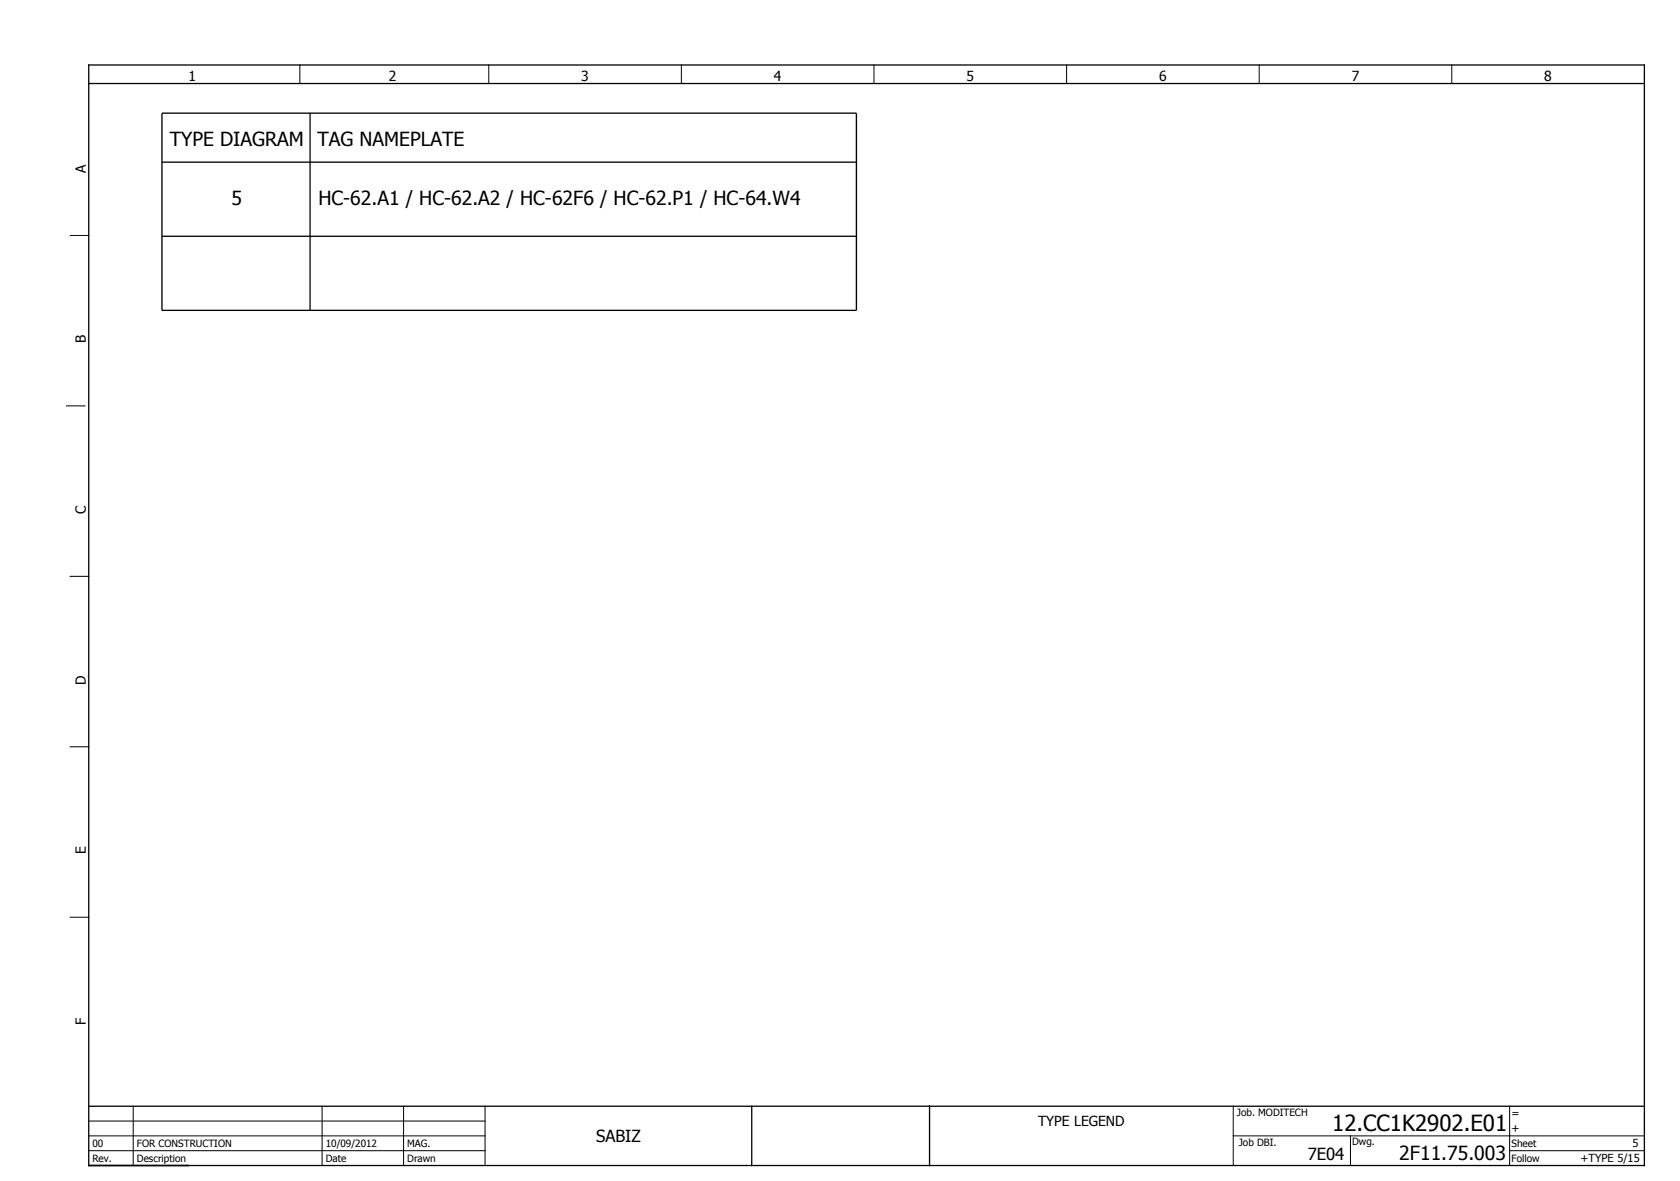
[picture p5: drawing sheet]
<svg xmlns="http://www.w3.org/2000/svg" width="434mm" height="305mm" viewBox="0 0 434 305" stroke-linecap="round" stroke-linejoin="round" font-family="sans-serif">
<defs><g id="words">
<text font-size="5.7" x="344.4" y="292.1">12.CC1K2902.E01</text>
<g font-size="5">
<text x="43.9" y="37.7">TYPE DIAGRAM</text>
<text x="82.1" y="37.7">TAG NAMEPLATE</text>
<text x="59.9" y="53">5</text>
<text x="82.3" y="53">HC-62.A1 / HC-62.A2 / HC-62F6 / HC-62.P1 / HC-64.W4</text>
<text x="361.7" y="299.6">2F11.75.003</text>
</g>
<g font-size="4.3">
<text x="154.1" y="295">SABIZ</text>
<text x="338" y="299.8">7E04</text>
</g>
<g font-size="3.6">
<text x="48.8" y="20.9">1</text>
<text x="100.5" y="20.9">2</text>
<text x="150.3" y="20.9">3</text>
<text x="200" y="20.9">4</text>
<text x="249.8" y="20.9">5</text>
<text x="299.6" y="20.9">6</text>
<text x="349.4" y="20.9">7</text>
<text x="399.2" y="20.9">8</text>
<text x="22.2" y="44.7" transform="rotate(-90 22.2 44.7)">A</text>
<text x="22.2" y="88.7" transform="rotate(-90 22.2 88.7)">B</text>
<text x="22.2" y="132.8" transform="rotate(-90 22.2 132.8)">C</text>
<text x="22.2" y="176.9" transform="rotate(-90 22.2 176.9)">D</text>
<text x="22.2" y="220.8" transform="rotate(-90 22.2 220.8)">E</text>
<text x="22.2" y="264.7" transform="rotate(-90 22.2 264.7)">F</text>
<text x="268.4" y="291">TYPE LEGEND</text>
</g>
<g font-size="2.9">
<text x="390.7" y="288.7">=</text>
<text x="390.7" y="292.5">+</text>
<text x="422" y="296.4">5</text>
<text x="408.6" y="300.3">+TYPE 5/15</text>
</g>
<g font-size="2.6">
<text x="319.7" y="288.5">Job. MODITECH</text>
<text x="23.9" y="296.4">00</text>
<text x="35.4" y="296.4">FOR CONSTRUCTION</text>
<text x="84.2" y="296.4">10/09/2012</text>
<text x="105.3" y="296.4">MAG.</text>
<text x="320.2" y="296.1">Job DBI.</text>
<text x="349.5" y="295.7">Dwg.</text>
<text x="390.7" y="296.4">Sheet</text>
<text x="23.9" y="300.2">Rev.</text>
<text x="35.4" y="300.2">Description</text>
<text x="84.2" y="300.2">Date</text>
<text x="105.3" y="300.2">Drawn</text>
<text x="390.7" y="300.2">Follow</text>
</g>
</g></defs>
<g fill="none" stroke="#000" stroke-width=".26">
<path d="M77.5 16.8v4.8M126.3 16.8v4.8M176.1 16.8v4.8M225.9 16.8v4.8M275.7 16.8v4.8M325.5 16.8v4.8M375.3 16.8v4.8M18.2 60.8h4.7M17.2 104.9h4.8M18.2 148.9h4.7M18.2 193h4.7M18.2 237h4.7"/>
<path d="M22.9 289.7h102.5M22.9 293.5h102.5M22.9 297.3h102.5M34.4 285.8v15.4M83.3 285.8v15.4M104.3 285.8v15.4M125.4 285.8v15.4M240.3 285.8v15.4M318.8 285.8v15.4M318.8 293.5h106.3M349.1 293.5v7.7M390.2 285.8v15.4"/>
<path d="M390.2 297.3h34.9"/>
</g>
<path d="M22.9 16.8h402.2v284.4h-402.2zM22.9 21.6h402.2M41.9 29.2h179.5v51h-179.5zM80.2 29.2v51M41.9 41.9h179.5M41.9 61h179.5M22.9 285.8h402.2M194.3 285.8v15.4M240.3 285.8v15.4" fill="none" stroke="#000" stroke-width=".34"/>
<use href="#words"/>
</svg>
